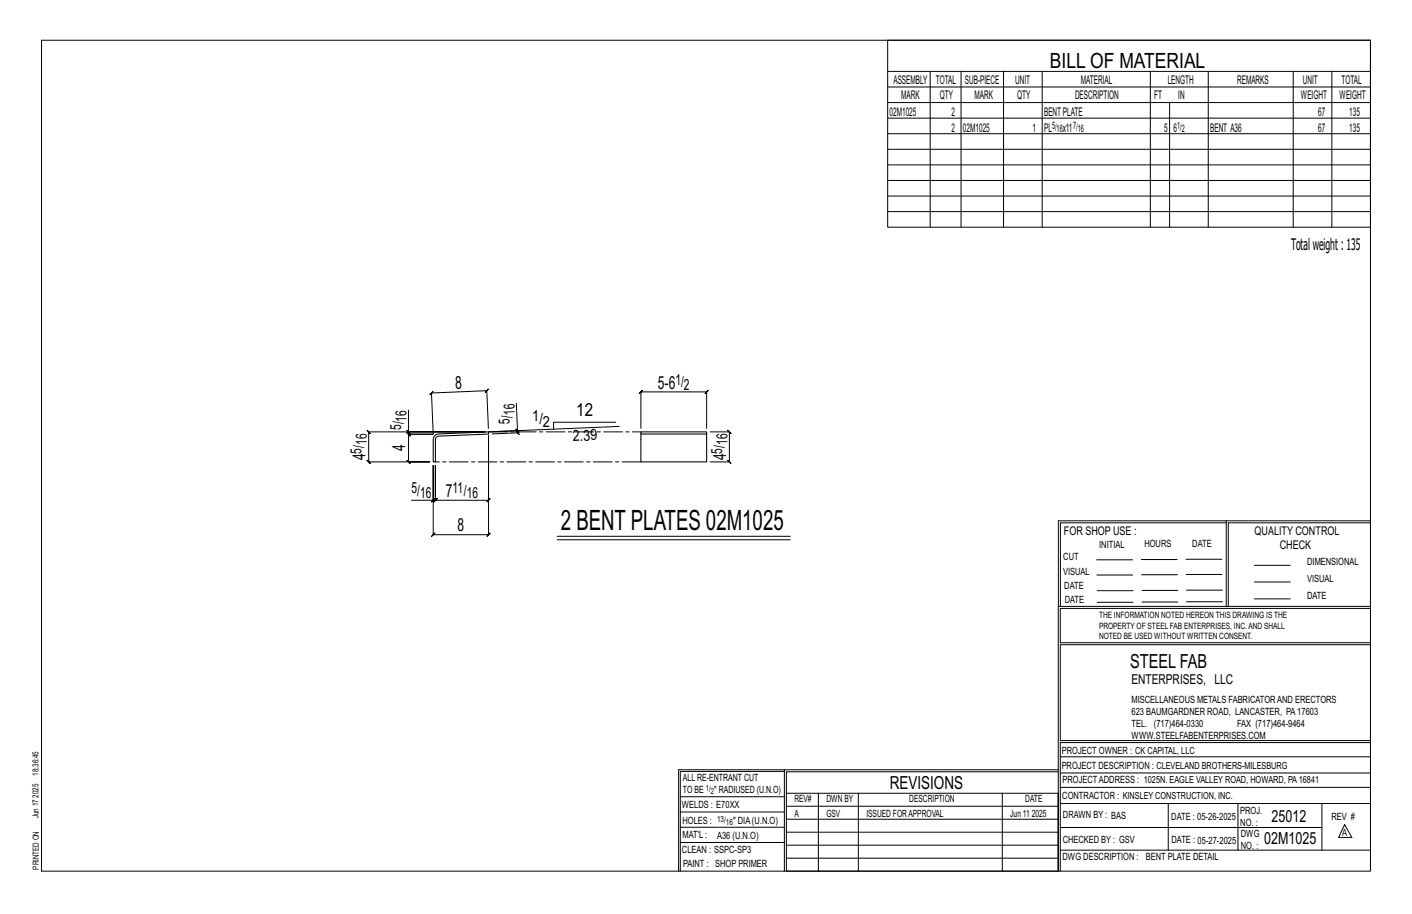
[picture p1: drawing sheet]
<svg xmlns="http://www.w3.org/2000/svg" width="432mm" height="279mm" viewBox="0 0 432 279" stroke-linecap="round" stroke-linejoin="round" font-family="sans-serif">
<defs><g id="words">
<text font-size="8.6" x="171.5" y="162">2 BENT PLATES 02M1025</text>
<text font-size="6.4" x="321.1" y="20.7">BILL OF MATERIAL</text>
<text font-size="5.9" x="345.6" y="204.1">STEEL FAB</text>
<g font-size="5.5">
<text x="139.3" y="118.8" transform="rotate(-2 139.3 118.8)">8</text>
<text x="201.2" y="118.8">5-6</text>
<text x="176.2" y="127">12</text>
<text x="123.9" y="138" transform="rotate(-90 123.9 138)">4</text>
<text x="111.8" y="140.7" transform="rotate(-90 111.8 140.7)">4</text>
<text x="222.1" y="140.7" transform="rotate(-90 222.1 140.7)">4</text>
<text x="136.3" y="151.9">7</text>
<text x="139.9" y="162.5">8</text>
<text x="272.2" y="241.1">REVISIONS</text>
</g>
<g font-size="5.1">
<text x="388.9" y="251.3">25012</text>
<text x="386.6" y="258.1">02M1025</text>
</g>
<text font-size="4.9" x="394.8" y="76.4">Totalweight : 135</text>
<g font-size="4.7">
<text x="206.5" y="117.6">1/</text>
<text x="209.1" y="119.2">2</text>
<text x="122.7" y="131.5" transform="rotate(-90 122.7 131.5)">5/</text>
<text x="124.4" y="128.9" transform="rotate(-90 124.4 128.9)">16</text>
<text x="155.9" y="129.5" transform="rotate(-92 155.9 129.5)">5/</text>
<text x="157.5" y="126.8" transform="rotate(-92 157.5 126.8)">16</text>
<text x="162.8" y="128.7">1/</text>
<text x="166" y="130.4">2</text>
<text x="112.2" y="136" transform="rotate(-90 112.2 136)">16</text>
<text x="175.2" y="134.8" transform="rotate(-2 175.2 134.8)">2.39</text>
<text x="222.5" y="136" transform="rotate(-90 222.5 136)">16</text>
<text x="110.5" y="138.6" transform="rotate(-90 110.5 138.6)">5/</text>
<text x="220.8" y="138.6" transform="rotate(-90 220.8 138.6)">5/</text>
<text x="125.8" y="150.7">5/</text>
<text x="128.5" y="152.4">16</text>
<text x="138.4" y="150.7">11/</text>
<text x="142.7" y="152.4">16</text>
</g>
<text font-size="4.2" x="346" y="209.1">ENTERPRISES, LLC</text>
<g font-size="3.7">
<text x="273.2" y="25.6">ASSEMBLY</text>
<text x="286.2" y="25.6">TOTAL</text>
<text x="295.1" y="25.6">SUB-PIECE</text>
<text x="310.4" y="25.6">UNIT</text>
<text x="330.5" y="25.6">MATERIAL</text>
<text x="357.1" y="25.6">LENGTH</text>
<text x="378.3" y="25.6">REMARKS</text>
<text x="398.4" y="25.6">UNIT</text>
<text x="410.2" y="25.6">TOTAL</text>
<text x="272.1" y="35.5">02M1025</text>
<text x="275.6" y="30.4">MARK</text>
<text x="287.4" y="30.4">QTY</text>
<text x="290.9" y="35.5">2</text>
<text x="298" y="30.4">MARK</text>
<text x="311" y="30.4">QTY</text>
<text x="319.3" y="35.5">BENTPLATE</text>
<text x="328.7" y="30.4">DESCRIPTION</text>
<text x="353" y="30.4">FT</text>
<text x="360.3" y="30.4">IN</text>
<text x="397.8" y="30.4">WEIGHT</text>
<text x="403.2" y="35.5">67</text>
<text x="409.6" y="30.4">WEIGHT</text>
<text x="412.6" y="35.5">135</text>
<text x="290.9" y="40.2">2</text>
<text x="294.5" y="40.2">02M1025</text>
<text x="315.8" y="40.2">1</text>
<text x="319.3" y="40.2">PL</text>
<text x="325" y="40.2">x11</text>
<text x="356" y="40.2">5</text>
<text x="358.9" y="40.2">6</text>
<text x="370.1" y="40.2">BENT A36</text>
<text x="403.2" y="40.2">67</text>
<text x="412.6" y="40.2">135</text>
<text x="325.3" y="163.4">FOR SHOP USE :</text>
<text x="383.7" y="163.4">QUALITY CONTROL</text>
<text x="391.4" y="167.8">CHECK</text>
</g>
<g font-size="3.1">
<text x="321.7" y="39.4">5/</text>
<text x="323.1" y="40.5">16</text>
<text x="328.2" y="39.4">7/</text>
<text x="329.6" y="40.5">16</text>
<text x="360" y="39.4">1/</text>
<text x="361.4" y="40.5">2</text>
<text x="336.2" y="167.4">INITIAL</text>
<text x="350" y="167.1">HOURS</text>
<text x="364.6" y="167.2">DATE</text>
<text x="325.2" y="171.3">CUT</text>
<text x="399.8" y="172.8">DIMENSIONAL</text>
<text x="325.1" y="175.8">VISUAL</text>
<text x="399.8" y="177.9">VISUAL</text>
<text x="325.5" y="180">DATE</text>
<text x="325.7" y="184.4">DATE</text>
<text x="399.8" y="183.1">DATE</text>
<text x="346" y="215">MISCELLANEOUS METALS FABRICATORAND ERECTORS</text>
<text x="346" y="218.6">623 BAUMGARDNER ROAD, LANCASTER, PA17603</text>
<text x="346" y="225.8">WWW.STEELFABENTERPRISES.COM</text>
<text x="346" y="222.2">TEL. (717)464-0330</text>
<text x="378.3" y="222.2">FAX (717)464-9464</text>
<text x="324.7" y="230.5">PROJECT OWNER : CK CAPITAL, LLC</text>
<text x="208.8" y="238.8">ALL RE-ENTRANT CUT</text>
<text x="324.7" y="235.1">PROJECT DESCRIPTION : CLEVELAND BROTHERS-MILESBURG</text>
<text x="324.9" y="239.5">PROJECTADDRESS : 1025N. EAGLE VALLEY ROAD, HOWARD, PA16841</text>
<text x="208.8" y="242.5">TO BE</text>
<text x="218.4" y="242.5">&quot; RADIUSED (U.N.O)</text>
<text x="242.9" y="245.3">REV#</text>
<text x="252.7" y="245.3">DWN BY</text>
<text x="278.1" y="245.3">DESCRIPTION</text>
<text x="313.5" y="245.3">DATE</text>
<text x="324.9" y="244.2">CONTRACTOR : KINSLEY CONSTRUCTION, INC.</text>
<text x="208.5" y="247">WELDS : E70XX</text>
<text x="208.7" y="251.7">HOLES :</text>
<text x="224.2" y="251.8">&quot; DIA(U.N.O)</text>
<text x="242.9" y="249.9">A</text>
<text x="252.7" y="249.9">GSV</text>
<text x="264.9" y="249.9">ISSUED FORAPPROVAL</text>
<text x="309" y="249.9">Jun 11</text>
<text x="315.5" y="249.9">2025</text>
<text x="325.1" y="250">DRAWN BY : BAS</text>
<text x="358.2" y="250.5">DATE : 05-26-2025</text>
<text x="379.3" y="248.9">PROJ.</text>
<text x="407.2" y="250.5">REV #</text>
<text x="208.7" y="256.3">MAT'L :</text>
<text x="219.3" y="256.4">A36 (U.N.O)</text>
<text x="325" y="257.6">CHECKED BY : GSV</text>
<text x="358.3" y="257.7">DATE : 05-27-2025</text>
<text x="379.3" y="252.5">NO. :</text>
<text x="379.5" y="255.9">DWG</text>
<text x="410.5" y="255.5">A</text>
<text x="208.6" y="260.7">CLEAN : SSPC-SP3</text>
<text x="324.9" y="262.9">DWG DESCRIPTION :</text>
<text x="350.4" y="263">BENT PLATE DETAIL</text>
<text x="379.5" y="259.5">NO. :</text>
<text x="208.9" y="265">PAINT : SHOP PRIMER</text>
</g>
<g font-size="2.7">
<text x="336.1" y="189">THE INFORMATION NOTED HEREON THIS DRAWING IS THE</text>
<text x="336.1" y="195.4">NOTED BE USED WITHOUT WRITTEN CONSENT.</text>
<text x="336.1" y="192.2">PROPERTY OF STEEL FAB ENTERPRISES, INC.AND SHALL</text>
</g>
<g font-size="2.6">
<text x="215.9" y="241.8">1/</text>
<text x="217.4" y="242.7">2</text>
<text x="219.3" y="251.1">13/</text>
<text x="222" y="252.1">16</text>
</g>
<g font-size="2.5">
<text x="11.7" y="237.1" transform="rotate(-90 11.7 237.1)">18:36:45</text>
<text x="11.8" y="243.8" transform="rotate(-90 11.8 243.8)">2025</text>
<text x="11.8" y="250.1" transform="rotate(-90 11.8 250.1)">Jun 17</text>
<text x="11.9" y="265.8" transform="rotate(-90 11.9 265.8)">PRINTED ON</text>
</g>
</g></defs>
<g fill="none" stroke="#000" stroke-width=".31">
<path d="M12.7 12.3h406.4v254h-406.4zM271.5 12.3h147.6v57.2h-147.6zM271.5 21.8h147.6M271.5 26.6h147.6M271.5 31.4h147.6M271.5 36.1h147.6M284.5 21.8v47.7M293.9 21.8v47.7M306.9 21.8v47.7M318.7 21.8v47.7M351.8 21.8v47.7M357.7 31.4v38.1"/>
<path d="M369.5 21.8v47.7M395.5 21.8v47.7M407.3 21.8v47.7M271.5 40.9h147.6M271.5 45.6h147.6M271.5 50.4h147.6M271.5 55.2h147.6M271.5 59.9h147.6M271.5 64.7h147.6M124.4 131.5l1 1zM124.9 125.4v6.6h23.4h-35.6l-.5-.5 1 1-.5-.5v9.2l-.5-.5 1 1-.5-.5h18.7h-6.5l.5 .5-1-1 .5 .5v-8.5l.5 .5-1-1 .5 .5h7.6M149.4 131l-.5-11.6 .4-.5-.9 1.1 .5-.6-16.9 .7 .4-.5-.9 1.1 .5-.6 .5 12.6h-7.6l.5 .5-1-1 .5 .5v-.7"/>
<path d="M157.7 131.2l1.1 .9zM157.9 123.3l.4 8.4-7.8 .3M158.3 131.7v.6l-.5-.5 1 1-.5-.5-7.8 .3M188.3 129.1h-19v2.1M189.4 130.4l-40 1.6M196 131v-11.2l-.5 .5 1-1-.5 .5h20.1l-.5 .5 1-1-.5 .5v11.2M217.2 132h5.8l-.5-.5 1 1-.5-.5v9.2l-.5-.5 1 1-.5-.5h-5.8M125.8 152.9h6.7v-10.6v21.2l-.5 .5 1-1-.5 .5h16.9l-.5 .5 1-1-.5 .5v-30.4v19.8l.5-.5-1 1 .5-.5h-16.3l.5-.5-1 1 .5-.5v-10.6v10.6l.5-.5-1 1 .5-.5h-.6M132 153.4l1-1zM375 159.8h-50.7v25.6M375 159.2h-51.3l-.1 107.1M419.1 159.2h-44.1v26.2"/>
<path d="M419.1 159.8h-43.5v25.6M170.4 163.9h71.3M170.4 165h71.3M335.4 171.1h10.9M335.4 175.8h11M349 171h11M349.1 175.7h11M362.7 171h10.9M362.7 175.6h11M383.6 172.8h11M383.6 177.9h11M323.7 185.4h95.4"/>
<path d="M335.5 184.1h11M335.5 180.6h11M349.2 184h11M349.2 180.5h11M362.9 180.4h10.9M362.9 184h10.9M383.6 183.1h11M419.1 186h-94.9v10.5h94.9M419.1 197.1h-94.9v29.3h94.9v.6h-94.9v39.3M239.9 235.8h-31.9v30.5M239.9 235.3h-32.4v31M323.6 235.3h-83.7v31"/>
<path d="M323.6 235.9h-83.1v6.6M324.2 236.3h94.9M324.2 231.4h94.9M208 252.9h31.9M208 257.5h31.9M208 243.6h31.9M208 248.2h31.9M240.5 242.5h83.1v23.8h-83.1zM240.5 258.4h83.1M240.5 254.4h83.1M240.5 250.4h83.1M240.5 246.5h83.1"/>
<path d="M250.3 242.5v23.8M262.5 242.5v23.8M306.5 242.5v23.8M324.2 253h80.1M324.2 245.6h94.9M324.2 259.9h94.9M324.2 240.7h94.9M357.3 245.6v14.3M378.6 245.6v14.3M404.3 245.6v14.3M411.2 252.1l2.2 3.9h-4zM240.5 262.3h83.1"/>
</g>
<path d="M133 133.2l1.1-.5 15.3-.7v.7l-15.8 .8-.5 .9v6.8h-.6v-6.8zM196 132h20.1v.7h-20.1zM196 132.7v8.5h20.1v-8.5" fill="none" stroke="#000" stroke-width=".32"/>
<path d="M149.4 132h46.6M196 141.2h-62.9" fill="none" stroke="#000" stroke-width=".31" stroke-dasharray="5.8 1 1 1"/>
<use href="#words"/>
</svg>
